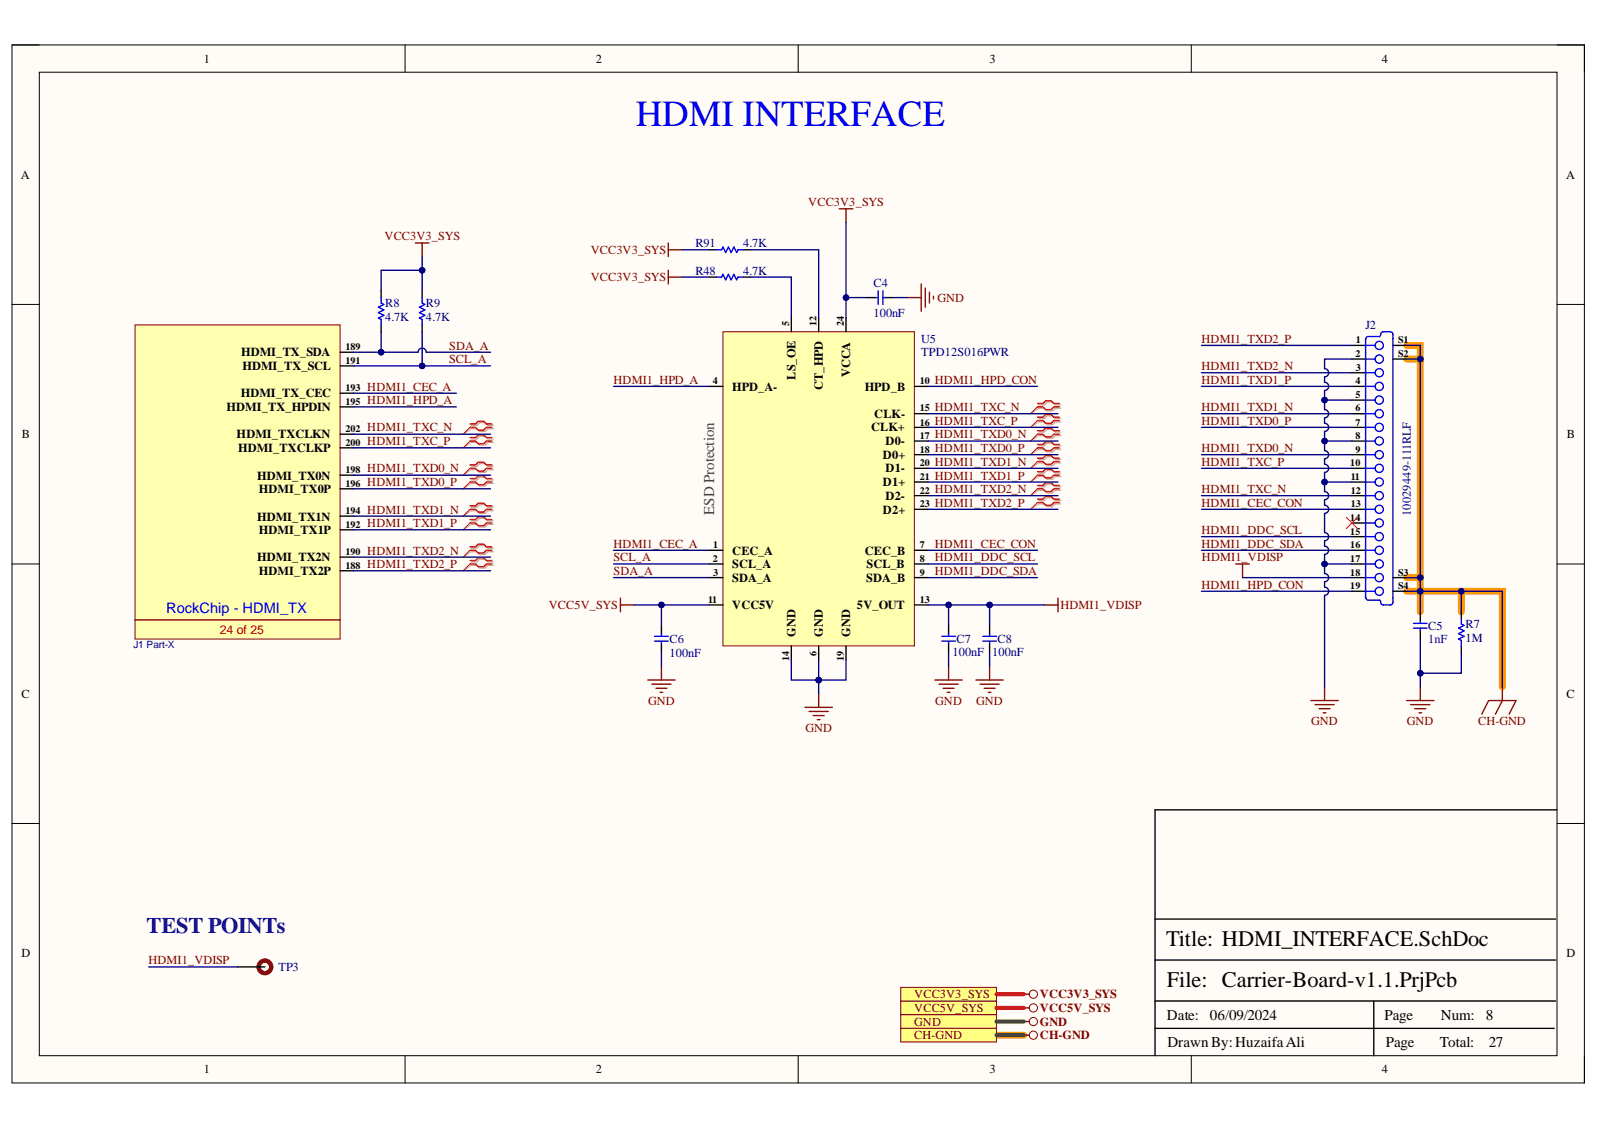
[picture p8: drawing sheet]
<svg xmlns="http://www.w3.org/2000/svg" width="297mm" height="210mm" viewBox="0 0 297 210" stroke-linecap="round" stroke-linejoin="round" font-family="sans-serif">
<defs><g id="words">
<text font-size="6.8" fill="#00f" x="118.2" y="23.4">HDMI INTERFACE</text>
<text font-size="4.1" fill="#0b0b8e" x="27.2" y="173.5">TEST POINTs</text>
<g font-size="4.1">
<text x="216.7" y="175.8">Title: HDMI_INTERFACE.SchDoc</text>
<text x="216.9" y="183.4">File: Carrier-Board-v1.1.PrjPcb</text>
</g>
<text font-size="2.8" fill="#434343" x="132.7" y="95.7" transform="rotate(-90 132.7 95.7)">ESD Protection</text>
<g font-size="2.8">
<text x="216.9" y="189.6">Date:</text>
<text x="224.9" y="189.6">06/09/2024</text>
<text x="257.3" y="189.6">Page</text>
<text x="267.8" y="189.6">Num:</text>
<text x="276.2" y="189.6">8</text>
<text x="217" y="194.7">DrawnBy:HuzaifaAli</text>
<text x="257.6" y="194.7">Page</text>
<text x="267.7" y="194.7">Total:</text>
<text x="276.7" y="194.7">27</text>
</g>
<text font-size="2.7" fill="#00f" x="30.9" y="113.9">RockChip - HDMI_TX</text>
<g font-size="2.3">
<text x="37.9" y="11.7">1</text>
<text x="110.7" y="11.7">2</text>
<text x="183.9" y="11.7">3</text>
<text x="256.8" y="11.7">4</text>
<text x="3.9" y="33.3">A</text>
<text x="291.1" y="33.3">A</text>
<text x="44.8" y="66.3">HDMI_TX_SDA</text>
<text x="45.1" y="68.8">HDMI_TX_SCL</text>
<text x="147.9" y="70.6" transform="rotate(-90 147.9 70.6)">LS_OE</text>
<text x="158" y="70.1" transform="rotate(-90 158 70.1)">VCCA</text>
<text x="42.1" y="76.4">HDMI_TX_HPDIN</text>
<text x="44.8" y="73.9">HDMI_TX_CEC</text>
<text x="136.1" y="72.6">HPD_A-</text>
<text x="153" y="72.5" transform="rotate(-90 153 72.5)">CT_HPD</text>
<text x="160.7" y="72.6">HPD_B</text>
<text x="162.5" y="77.7">CLK-</text>
<text x="4.1" y="81.5">B</text>
<text x="44" y="81.5">HDMI_TXCLKN</text>
<text x="161.9" y="80.2">CLK+</text>
<text x="164.6" y="82.8">D0-</text>
<text x="291.3" y="81.5">B</text>
<text x="44.2" y="84">HDMI_TXCLKP</text>
<text x="47.8" y="89.2">HDMI_TX0N</text>
<text x="164.1" y="85.3">D0+</text>
<text x="164.6" y="87.8">D1-</text>
<text x="48.1" y="91.7">HDMI_TX0P</text>
<text x="164.1" y="90.4">D1+</text>
<text x="164.1" y="95.5">D2+</text>
<text x="164.6" y="93">D2-</text>
<text x="47.8" y="96.8">HDMI_TX1N</text>
<text x="48.1" y="99.3">HDMI_TX1P</text>
<text x="47.8" y="104.4">HDMI_TX2N</text>
<text x="48.1" y="106.9">HDMI_TX2P</text>
<text x="136.1" y="103.1">CEC_A</text>
<text x="136.1" y="105.7">SCL_A</text>
<text x="160.7" y="103.1">CEC_B</text>
<text x="161.1" y="105.7">SCL_B</text>
<text x="136.1" y="108.2">SDA_A</text>
<text x="136.1" y="113.3">VCC5V</text>
<text x="159.3" y="113.3">5V_OUT</text>
<text x="161" y="108.2">SDA_B</text>
<text x="147.9" y="118.3" transform="rotate(-90 147.9 118.3)">GND</text>
<text x="153" y="118.3" transform="rotate(-90 153 118.3)">GND</text>
<text x="158" y="118.3" transform="rotate(-90 158 118.3)">GND</text>
<text x="4" y="129.7">C</text>
<text x="291.2" y="129.7">C</text>
<text x="4" y="178">D</text>
<text x="291.2" y="178">D</text>
<text x="37.9" y="199.6">1</text>
<text x="110.7" y="199.6">2</text>
<text x="183.9" y="199.6">3</text>
<text x="256.8" y="199.6">4</text>
</g>
<g font-size="2.3" fill="#800000">
<text x="150.2" y="38.4">VCC3V3_SYS</text>
<text x="71.5" y="44.7">VCC3V3_SYS</text>
<text x="109.8" y="47.2">VCC3V3_SYS</text>
<text x="109.8" y="52.3">VCC3V3_SYS</text>
<text x="174.3" y="56.1">GND</text>
<text x="83.5" y="65">SDA_A</text>
<text x="223.3" y="63.7">HDMI1_TXD2_P</text>
<text x="83.5" y="67.5">SCL_A</text>
<text x="114" y="71.3">HDMI1_HPD_A</text>
<text x="173.8" y="71.3">HDMI1_HPD_CON</text>
<text x="223.3" y="68.8">HDMI1_TXD2_N</text>
<text x="223.3" y="71.3">HDMI1_TXD1_P</text>
<text x="68.3" y="72.6">HDMI1_CEC_A</text>
<text x="68.3" y="75.1">HDMI1_HPD_A</text>
<text x="173.8" y="76.4">HDMI1_TXC_N</text>
<text x="223.3" y="76.4">HDMI1_TXD1_N</text>
<text x="68.3" y="80.2">HDMI1_TXC_N</text>
<text x="68.3" y="82.8">HDMI1_TXC_P</text>
<text x="173.8" y="78.9">HDMI1_TXC_P</text>
<text x="173.8" y="81.5">HDMI1_TXD0_N</text>
<text x="223.3" y="78.9">HDMI1_TXD0_P</text>
<text x="68.3" y="87.8">HDMI1_TXD0_N</text>
<text x="173.8" y="84">HDMI1_TXD0_P</text>
<text x="173.8" y="86.6">HDMI1_TXD1_N</text>
<text x="173.8" y="89.2">HDMI1_TXD1_P</text>
<text x="223.3" y="84">HDMI1_TXD0_N</text>
<text x="223.3" y="86.6">HDMI1_TXC_P</text>
<text x="68.3" y="90.4">HDMI1_TXD0_P</text>
<text x="68.3" y="95.5">HDMI1_TXD1_N</text>
<text x="173.8" y="91.7">HDMI1_TXD2_N</text>
<text x="173.8" y="94.2">HDMI1_TXD2_P</text>
<text x="223.3" y="91.7">HDMI1_TXC_N</text>
<text x="223.3" y="94.2">HDMI1_CEC_CON</text>
<text x="68.3" y="98.1">HDMI1_TXD1_P</text>
<text x="114" y="101.9">HDMI1_CEC_A</text>
<text x="173.8" y="101.9">HDMI1_CEC_CON</text>
<text x="223.3" y="101.9">HDMI1_DDC_SDA</text>
<text x="223.3" y="99.3">HDMI1_DDC_SCL</text>
<text x="68.3" y="103.1">HDMI1_TXD2_N</text>
<text x="68.3" y="105.7">HDMI1_TXD2_P</text>
<text x="114" y="104.4">SCL_A</text>
<text x="114" y="106.9">SDA_A</text>
<text x="173.8" y="104.4">HDMI1_DDC_SCL</text>
<text x="173.8" y="106.9">HDMI1_DDC_SDA</text>
<text x="223.4" y="104.4">HDMI1_VDISP</text>
<text x="102" y="113.3">VCC5V_SYS</text>
<text x="197.1" y="113.3">HDMI1_VDISP</text>
<text x="223.3" y="109.5">HDMI1_HPD_CON</text>
<text x="120.5" y="131">GND</text>
<text x="173.8" y="131">GND</text>
<text x="181.5" y="131">GND</text>
<text x="149.7" y="136.1">GND</text>
<text x="243.7" y="134.8">GND</text>
<text x="261.5" y="134.8">GND</text>
<text x="274.8" y="134.8">CH-GND</text>
<text x="27.6" y="179.3">HDMI1_VDISP</text>
<text x="170" y="185.6">VCC3V3_SYS</text>
<text x="193.3" y="185.6">VCC3V3_SYS</text>
<text x="170" y="188.2">VCC5V_SYS</text>
<text x="170" y="190.7">GND</text>
<text x="193.3" y="188.2">VCC5V_SYS</text>
<text x="193.3" y="190.7">GND</text>
<text x="170" y="193.2">CH-GND</text>
<text x="193.3" y="193.2">CH-GND</text>
</g>
<g font-size="2.3" fill="#000080">
<text x="129.3" y="46">R91</text>
<text x="138.1" y="46">4.7K</text>
<text x="129.3" y="51.1">R48</text>
<text x="138.1" y="51.1">4.7K</text>
<text x="162.3" y="53.3">C4</text>
<text x="71.6" y="57.1">R8</text>
<text x="71.6" y="59.7">4.7K</text>
<text x="79.2" y="57.1">R9</text>
<text x="79.2" y="59.7">4.7K</text>
<text x="162.3" y="58.9">100nF</text>
<text x="171.2" y="63.7">U5</text>
<text x="253.8" y="61.2">J2</text>
<text x="171.2" y="66.3">TPD12S016PWR</text>
<text x="262.3" y="95.9" transform="rotate(-90 262.3 95.9)">10029449-111RLF</text>
<text x="124.4" y="119.6">C6</text>
<text x="177.8" y="119.6">C7</text>
<text x="185.4" y="119.6">C8</text>
<text x="265.5" y="117.1">C5</text>
<text x="265.5" y="119.6">1nF</text>
<text x="272.4" y="116.8">R7</text>
<text x="272.4" y="119.4">1M</text>
<text x="124.4" y="122.1">100nF</text>
<text x="177.1" y="121.9">100nF</text>
<text x="184.4" y="121.9">100nF</text>
<text x="51.8" y="180.6">TP3</text>
</g>
<text font-size="2.3" fill="#f00" x="40.9" y="117.8">24 of 25</text>
<g font-size="1.9">
<text x="64.2" y="65.1">189</text>
<text x="146.7" y="60.7" transform="rotate(-90 146.7 60.7)">5</text>
<text x="151.8" y="60.7" transform="rotate(-90 151.8 60.7)">12</text>
<text x="156.8" y="60.7" transform="rotate(-90 156.8 60.7)">24</text>
<text x="252" y="63.8">1</text>
<text x="259.9" y="63.8">S1</text>
<text x="64.2" y="67.6">191</text>
<text x="132.5" y="71.4">4</text>
<text x="171" y="71.4">10</text>
<text x="251.9" y="66.4">2</text>
<text x="251.9" y="71.4">4</text>
<text x="252" y="68.9">3</text>
<text x="259.9" y="66.4">S2</text>
<text x="64.2" y="72.7">193</text>
<text x="64.2" y="75.2">195</text>
<text x="171" y="76.5">15</text>
<text x="251.9" y="74">5</text>
<text x="251.9" y="76.5">6</text>
<text x="64.2" y="80.4">202</text>
<text x="64.2" y="82.9">200</text>
<text x="171" y="79.1">16</text>
<text x="171" y="81.7">17</text>
<text x="251.9" y="79.1">7</text>
<text x="251.9" y="81.7">8</text>
<text x="64.2" y="88">198</text>
<text x="171" y="84.2">18</text>
<text x="171" y="86.7">20</text>
<text x="171" y="89.3">21</text>
<text x="251" y="86.7">10</text>
<text x="251.1" y="89.3">11</text>
<text x="251.9" y="84.2">9</text>
<text x="64.2" y="90.5">196</text>
<text x="64.2" y="95.6">194</text>
<text x="171" y="91.8">22</text>
<text x="171" y="94.3">23</text>
<text x="251.1" y="91.8">12</text>
<text x="251.1" y="94.3">13</text>
<text x="64.2" y="98.1">192</text>
<text x="132.6" y="101.9">1</text>
<text x="171" y="101.9">7</text>
<text x="251" y="96.9">14</text>
<text x="251" y="99.4">15</text>
<text x="251" y="101.9">16</text>
<text x="64.2" y="103.2">190</text>
<text x="64.2" y="105.7">188</text>
<text x="132.5" y="104.5">2</text>
<text x="132.6" y="107">3</text>
<text x="171" y="104.5">8</text>
<text x="171" y="107">9</text>
<text x="251" y="104.5">17</text>
<text x="251" y="107">18</text>
<text x="259.9" y="107">S3</text>
<text x="131.6" y="112.1">11</text>
<text x="171" y="112.1">13</text>
<text x="251" y="109.5">19</text>
<text x="259.9" y="109.5">S4</text>
<text x="146.7" y="122.8" transform="rotate(-90 146.7 122.8)">14</text>
<text x="151.8" y="122" transform="rotate(-90 151.8 122)">6</text>
<text x="156.8" y="122.9" transform="rotate(-90 156.8 122.9)">19</text>
</g>
<text font-size="1.9" fill="#000080" x="24.8" y="120.5">J1 Part-X</text>
</g></defs>
<path d="M2.2 8.4h292.3v192.9h-292.3z" fill-rule="evenodd" fill="#fffcf8"/>
<path d="M2.2 8.4h292.3v192.9h-292.3z" fill="none" stroke="#000" stroke-width=".19"/>
<path d="M7.3 13.4h282.1v182.9h-282.1z" fill-rule="evenodd" fill="#fffcf8"/>
<g fill="none" stroke="#000" stroke-width=".19">
<path d="M2.2 8.3h5.1M7.3 13.4h282.1v182.9h-282.1zM75.3 8.3v5.1M148.4 8.3v5.1M221.4 8.4v5M289.4 8.4h5.1v5M2.2 56.6h5.1M289.4 56.6h5.1M2.2 104.9h5.1M289.4 104.9h5.1M2.2 153.1h5.1M289.4 153.1h5.1"/>
<path d="M75.3 196.3v5M148.4 196.3v5M221.4 196.3v5M294.5 196.3v5"/>
</g>
<path d="M261.5 64.2h2.5v2.6h-2.5M264 66.8v43.1h-2.5M261.5 107.4h2.5M264 113.7v-3.8h15.3v17.8M271.6 109.9v3.8M185.2 192.5h5.1" fill="none" stroke="#f90" stroke-width="1.3"/>
<g fill="none" stroke="#000" stroke-width=".25">
<path d="M70.8 54.1v1.2M78.5 54.1v1.2M70.8 60.4v1.3M78.5 60.4v1.3M251.3 64.2h2.5M251.3 66.8h2.5M251.3 69.3h2.5M251.3 71.8h2.5M251.3 74.4h2.5M251.3 76.9h2.5M251.3 79.5h2.5M258.9 64.2h2.6"/>
<path d="M258.9 66.8h2.6M251.3 82h2.5M251.3 84.5h2.5M251.3 87.1h2.5M251.3 89.6h2.5M251.3 92.2h2.5M251.3 94.7h2.5M251.3 97.2h2.5M251.3 99.8h2.5M251.3 102.3h2.5M251.3 104.9h2.5M251.3 107.4h2.5"/>
<path d="M251.3 109.9h2.5M258.9 107.4h2.6M258.9 109.9h2.6M264 113.7v1.6M264 117.2v1.6M271.6 113.7v1.3M271.6 120.1v1.3M289.4 150.6h-74.7v45.7M214.7 178.5h74.5M214.7 170.9h74.5M214.7 191.2h74.2M214.7 186.1h74.5"/>
<path d="M255.4 186.1v10.2"/>
</g>
<g fill="none" stroke="#00f" stroke-width=".25">
<path d="M70.8 55.3v1l.6 .3-1.1 .5 1.1 .5-1.1 .5 1.1 .5-1.1 .5 .5 .3v1M78.5 55.3v1l.5 .3-1 .5 1 .5-1 .5 1 .5-1 .5 .5 .3v1M253.8 66.8h1.8M253.8 71.8h1.8M253.8 69.3h1.8M253.8 74.4h1.8M253.8 64.2h1.8M253.8 79.5h1.8M253.8 76.9h1.8M253.8 63v48.2M254.1 62.6l-.3 .6M254.2 62.6h2.2"/>
<path d="M256.4 62.6l.2-.2a.58 .58 0 0 1 .5-.7l1.6 .1 .2 .4v49.8l-.2 .4-1.6 .1a.75 .75 0 0 1-.6-.8l-.1-.2M253.8 84.5h1.8M253.8 82h1.8M253.8 87.1h1.8M253.8 92.2h1.8M253.8 97.2h1.8M253.8 94.7h1.8M253.8 99.8h1.8M253.8 89.6h1.8M253.8 110.9l.3 .6M253.8 104.9h1.8M253.8 109.9h1.8"/>
<path d="M253.8 107.4h1.8M253.8 102.3h1.8M254.2 111.6h2.2M262.7 116.8h2.6M262.7 115.9h2.6M264 115.3v.5M264 116.8v.5M271.6 115v1l.5 .3-1 .5 1 .5-1 .5 1 .5-1 .5 .5 .3v1"/>
<circle cx="256.4" cy="76.9" r=".76"/>
<circle cx="256.4" cy="79.5" r=".76"/>
<circle cx="256.4" cy="71.8" r=".76"/>
<circle cx="256.4" cy="69.3" r=".76"/>
<circle cx="256.4" cy="64.2" r=".76"/>
<circle cx="256.4" cy="66.8" r=".77"/>
<circle cx="256.4" cy="74.4" r=".77"/>
<circle cx="256.4" cy="87.1" r=".76"/>
<circle cx="256.4" cy="94.7" r=".76"/>
<circle cx="256.4" cy="84.5" r=".76"/>
<circle cx="256.4" cy="99.8" r=".76"/>
<circle cx="256.4" cy="92.2" r=".76"/>
<circle cx="256.4" cy="82" r=".77"/>
<circle cx="256.4" cy="89.6" r=".77"/>
<circle cx="256.4" cy="97.2" r=".77"/>
<circle cx="256.4" cy="102.3" r=".76"/>
<circle cx="256.4" cy="109.9" r=".76"/>
<circle cx="256.4" cy="107.4" r=".76"/>
<circle cx="256.4" cy="104.8" r=".77"/>
</g>
<g fill="none" stroke="#800000" stroke-width=".25">
<path d="M168.7 55.3h2.5M171.2 52.8v5.1M172 53.6v3.5M172.8 54.3v2M173.5 55.1v.5M194.1 112.5h2.6M196.7 111.2v2.5M229.7 104.9h2.5M231 104.9v2.5M120.4 126.4h5.1M121.2 127.2h3.5M121.9 128h2.1"/>
<path d="M122.7 128.7h.5M122.9 123.9v2.5M149.6 131.5h5.1M150.4 132.3h3.6M151.2 133h2M151.9 133.8h.5M152.2 129v2.5M173.8 126.4h5.1M174.5 127.2h3.6M175.3 128h2M176.1 128.7h.5M176.3 123.9v2.5"/>
<path d="M243.7 130.2h5.1M244.4 131h3.6M245.2 131.8h2M246 132.5h.5M246.2 127.7v2.5M261.5 130.2h5M262.2 131h3.6M263 131.8h2M263.8 132.5h.5M264 127.7v2.5M275.4 132.8l1.3-2.6h5.1l-1.3 2.6M279.3 127.7v2.5l-1.3 2.6"/>
</g>
<path d="M250.3 96.2l2 2.1M252.3 96.2l-2 2.1" fill="none" stroke="#f00" stroke-width=".19"/>
<path d="M25.1 60.4h38.1v58.4h-38.1z" fill-rule="evenodd" fill="#ffffb0"/>
<path d="M25.1 60.4h38.1v58.4h-38.1z" fill="none" stroke="#800000" stroke-width=".19"/>
<path d="M63.2 73.1h2.6M63.2 75.6h2.6M63.2 65.5h2.6M63.2 68h2.6M63.2 80.7h2.6M63.2 83.3h2.6M63.2 88.3h2.6M63.2 90.9h2.6M63.2 96h2.6M63.2 98.5h2.6M63.2 103.6h2.6M63.2 106.1h2.6" fill="none" stroke="#000" stroke-width=".25"/>
<path d="M25.1 115.3h38.1" fill="none" stroke="#800000" stroke-width=".25"/>
<g fill="none" stroke="#d0a19e" stroke-width=".25">
<path d="M193.1 77.8h1l.5-.5h1l.6 .5h1M193.1 78.4h1l.5 .5h1l.6-.5h1M193.1 75.3h1l.5-.5h1l.6 .5h1M193.1 75.9h1l.5 .5h1l.6-.5h1M193.1 93h1l.5-.5h1l.6 .5h1M193.1 93.7h1l.5 .5h1l.6-.5h1M193.1 90.5h1l.5-.5h1l.6 .5h1M193.1 91.1h1l.5 .5h1l.6-.5h1M193.1 88h1l.5-.5h1l.6 .5h1M193.1 88.6h1l.5 .5h1l.6-.5h1M193.1 85.4h1l.5-.5h1l.6 .5h1M193.1 86.1h1l.5 .5h1l.6-.5h1"/>
<path d="M193.1 82.9h1l.5-.5h1l.6 .5h1M193.1 83.5h1l.5 .5h1l.6-.5h1M193.1 80.3h1l.5-.5h1l.6 .5h1M193.1 81h1l.5 .5h1l.6-.5h1"/>
</g>
<path d="M193.1 78.4l-1.5 1.1M193.1 75.9l-1.5 1M193.1 93.7l-1.5 1M193.1 91.1l-1.5 1.1M193.1 88.6l-1.5 1M193.1 86.1l-1.5 1M193.1 83.5l-1.5 1M193.1 81l-1.5 1" fill="none" stroke="#d0a19e" stroke-width=".19"/>
<g fill="none" stroke="#f00" stroke-width=".25">
<path d="M192.8 77.6h1.1l.5-.6h1l.5 .6h1M192.8 78.2h1.1l.5 .5h1l.5-.5h1M192.8 75h1.1l.5-.5h1l.5 .5h1M192.8 75.7h1.1l.5 .5h1l.5-.5h1M192.8 92.8h1.1l.5-.5h1l.5 .5h1M192.8 93.4h1.1l.5 .5h1l.5-.5h1M192.8 90.3h1.1l.5-.6h1l.5 .6h1M192.8 90.9h1.1l.5 .5h1l.5-.5h1M192.8 87.7h1.1l.5-.5h1l.5 .5h1M192.8 88.3h1.1l.5 .5h1l.5-.5h1M192.8 85.2h1.1l.5-.5h1l.5 .5h1M192.8 85.8h1.1l.5 .5h1l.5-.5h1"/>
<path d="M192.8 82.6h1.1l.5-.5h1l.5 .5h1M192.8 83.3h1.1l.5 .5h1l.5-.5h1M192.8 80.1h1.1l.5-.5h1l.5 .5h1M192.8 80.7h1.1l.5 .5h1l.5-.5h1"/>
</g>
<path d="M192.8 78.2l-1.2 1.3M192.8 75.7l-1.2 1.2M192.8 93.4l-1.2 1.3M192.8 90.9l-1.2 1.3M192.8 88.3l-1.2 1.3M192.8 85.8l-1.2 1.3M192.8 83.3l-1.2 1.2M192.8 80.7l-1.2 1.3" fill="none" stroke="#f00" stroke-width=".19"/>
<path d="M134.4 61.7h35.6v58.4h-35.6z" fill-rule="evenodd" fill="#ffffb0"/>
<path d="M134.4 61.7h35.6v58.4h-35.6z" fill="none" stroke="#800000" stroke-width=".19"/>
<g fill="none" stroke="#000" stroke-width=".25">
<path d="M147.1 59.1v2.6M152.2 59.1v2.6M157.3 59.1v2.6M161.1 55.3h1.5M164.5 55.3h1.7M131.8 71.8h2.6M170 71.8h2.5M170 76.9h2.5M170 79.5h2.5M170 82h2.5M170 84.5h2.5M170 87.1h2.5"/>
<path d="M170 89.6h2.5M170 92.1h2.5M170 94.7h2.5M122.9 116.3v1.6M122.9 119.8v1.6M131.8 102.3h2.6M131.8 104.9h2.6M131.8 107.4h2.6M131.8 112.5h2.6M170 102.3h2.5M170 104.9h2.5M170 107.4h2.5"/>
<path d="M170 112.5h2.5M176.3 116.3v1.6M176.3 119.8v1.6M183.9 116.3v1.6M183.9 119.8v1.6M147.1 120.1v2.5M152.2 120.1v2.5M157.3 120.1v2.5M44.2 179.8h5"/>
</g>
<g fill="none" stroke="#00f" stroke-width=".25">
<path d="M162.6 55.3h.5M163.2 54.1v2.5M164.1 55.3h.5M164.1 54.1v2.5M121.7 118.3h2.5M121.7 119.2h2.5M122.9 117.8v.5M122.9 119.3v.5M175.1 118.3h2.5M175.1 119.2h2.5M176.3 117.8v.5M176.3 119.3v.5"/>
<path d="M182.7 118.3h2.5M182.7 119.2h2.5M183.9 117.8v.5M183.9 119.3v.5"/>
</g>
<circle cx="49.2" cy="179.8" r="1.17" fill="none" stroke="#5b0f00" stroke-width=".76"/>
<g fill="none" stroke="#d0a19e" stroke-width=".25">
<path d="M87.6 79.1h1l.5-.5h1.1l.5 .5h1M87.6 79.7h1l.5 .5h1.1l.5-.5h1M87.6 96.9h1l.5-.6h1.1l.5 .6h1M87.6 97.5h1l.5 .5h1.1l.5-.5h1M87.6 94.3h1l.5-.5h1.1l.5 .5h1M87.6 94.9h1l.5 .6h1.1l.5-.6h1M87.6 89.2h1l.5-.5h1.1l.5 .5h1M87.6 89.9h1l.5 .5h1.1l.5-.5h1M87.6 86.7h1l.5-.5h1.1l.5 .5h1M87.6 87.3h1l.5 .5h1.1l.5-.5h1M87.6 81.6h1l.5-.5h1.1l.5 .5h1M87.6 82.2h1l.5 .6h1.1l.5-.6h1"/>
<path d="M87.6 104.5h1l.5-.5h1.1l.5 .5h1M87.6 105.1h1l.5 .5h1.1l.5-.5h1M87.6 101.9h1l.5-.5h1.1l.5 .5h1M87.6 102.6h1l.5 .5h1.1l.5-.5h1"/>
</g>
<path d="M87.6 79.7l-1.5 1M87.6 97.5l-1.5 1M87.6 94.9l-1.5 1.1M87.6 89.9l-1.5 1M87.6 87.3l-1.5 1M87.6 82.2l-1.5 1.1M87.6 105.1l-1.5 1M87.6 102.6l-1.5 1" fill="none" stroke="#d0a19e" stroke-width=".19"/>
<g fill="none" stroke="#f00" stroke-width=".25">
<path d="M87.4 78.8h1l.5-.5h1l.5 .5h1M87.4 79.5h1l.5 .5h1l.5-.5h1M87.4 96.6h1l.5-.5h1l.5 .5h1M87.4 97.2h1l.5 .5h1l.5-.5h1M87.4 94.1h1l.5-.6h1l.5 .6h1M87.4 94.7h1l.5 .5h1l.5-.5h1M87.4 89h1l.5-.5h1l.5 .5h1M87.4 89.6h1l.5 .5h1l.5-.5h1M87.4 86.4h1l.5-.5h1l.5 .5h1M87.4 87.1h1l.5 .5h1l.5-.5h1M87.4 81.4h1l.5-.6h1l.5 .6h1M87.4 82h1l.5 .5h1l.5-.5h1"/>
<path d="M87.4 104.2h1l.5-.5h1l.5 .5h1M87.4 104.9h1l.5 .5h1l.5-.5h1M87.4 101.7h1l.5-.5h1l.5 .5h1M87.4 102.3h1l.5 .5h1l.5-.5h1"/>
</g>
<path d="M87.4 79.5l-1.3 1.2M87.4 97.2l-1.3 1.3M87.4 94.7l-1.3 1.3M87.4 89.6l-1.3 1.3M87.4 87.1l-1.3 1.2M87.4 82l-1.3 1.3M87.4 104.9l-1.3 1.2M87.4 102.3l-1.3 1.3" fill="none" stroke="#f00" stroke-width=".19"/>
<path d="M156 38.8h2.5M157.3 38.8v2.6M77.2 45.2h2.5M78.5 45.2v2.5M115.3 111.2v2.5M115.3 112.5h2.6M181.4 126.4h5.1M182.2 127.2h3.5M182.9 128h2.1M183.7 128.7h.5M183.9 123.9v2.5" fill="none" stroke="#800000" stroke-width=".25"/>
<path d="M167.4 186.1h17.8v2.6h-17.8z" fill-rule="evenodd" fill="#ffff80"/>
<g fill="none" stroke="#800000" stroke-width=".19">
<path d="M167.4 186.1h17.8v2.6h-17.8z"/>
<circle cx="192.1" cy="187.4" r=".76"/>
</g>
<path d="M190.3 187.4h1" fill="none" stroke="#800000" stroke-width=".25"/>
<path d="M167.4 188.7h17.8v2.5h-17.8z" fill-rule="evenodd" fill="#ffff80"/>
<g fill="none" stroke="#800000" stroke-width=".19">
<path d="M167.4 188.7h17.8v2.5h-17.8z"/>
<circle cx="192.1" cy="189.9" r=".76"/>
</g>
<path d="M190.3 189.9h1" fill="none" stroke="#800000" stroke-width=".25"/>
<path d="M167.4 191.2h17.8v2.5h-17.8z" fill-rule="evenodd" fill="#ffff80"/>
<g fill="none" stroke="#800000" stroke-width=".19">
<path d="M167.4 191.2h17.8v2.5h-17.8z"/>
<circle cx="192.1" cy="192.5" r=".76"/>
</g>
<path d="M190.3 192.5h1" fill="none" stroke="#800000" stroke-width=".25"/>
<path d="M167.4 183.6h17.8v2.5h-17.8z" fill-rule="evenodd" fill="#ffff80"/>
<g fill="none" stroke="#800000" stroke-width=".19">
<path d="M167.4 183.6h17.8v2.5h-17.8z"/>
<circle cx="192.1" cy="184.8" r=".76"/>
</g>
<path d="M124.2 45.2v2.5M124.2 50.2v2.6M124.2 46.4h2.6M124.2 51.5h2.6M190.3 184.8h1" fill="none" stroke="#800000" stroke-width=".25"/>
<path d="M131.8 51.5h1.3M131.8 46.4h1.3M138.2 51.5h1.3M138.2 46.4h1.3" fill="none" stroke="#000" stroke-width=".25"/>
<path d="M133.1 51.5h1l.3-.5 .5 1 .5-1 .5 1 .5-1 .5 1 .3-.5h1M133.1 46.4h1l.3-.5 .5 1 .5-1 .5 1 .5-1 .5 1 .3-.5h1" fill="none" stroke="#00f" stroke-width=".25"/>
<path d="M246.2 74.4h5.1" fill="none" stroke="#000080" stroke-width=".25"/>
<circle cx="246.2" cy="74.4" r=".51" fill="#000080"/>
<circle cx="246.2" cy="74.4" r=".51" fill="none" stroke="#000080" stroke-width=".19"/>
<path d="M246.2 82h5.1" fill="none" stroke="#000080" stroke-width=".25"/>
<circle cx="246.2" cy="82" r=".51" fill="#000080"/>
<circle cx="246.2" cy="82" r=".51" fill="none" stroke="#000080" stroke-width=".19"/>
<path d="M246.2 89.6h5.1" fill="none" stroke="#000080" stroke-width=".25"/>
<circle cx="246.2" cy="89.6" r=".51" fill="#000080"/>
<circle cx="246.2" cy="89.6" r=".51" fill="none" stroke="#000080" stroke-width=".19"/>
<path d="M223.3 64.2h28M223.3 69.3h28M223.3 71.8h28M223.3 76.9h28M223.3 79.5h28M223.3 84.5h28M223.3 87.1h28M223.3 92.2h28M261.5 107.4h2.5" fill="none" stroke="#000080" stroke-width=".25"/>
<circle cx="264" cy="107.4" r=".51" fill="#000080"/>
<circle cx="264" cy="107.4" r=".51" fill="none" stroke="#000080" stroke-width=".19"/>
<path d="M264 109.9v3.8" fill="none" stroke="#000080" stroke-width=".25"/>
<circle cx="264" cy="109.9" r=".51" fill="#000080"/>
<circle cx="264" cy="109.9" r=".51" fill="none" stroke="#000080" stroke-width=".19"/>
<path d="M271.6 109.9v3.8" fill="none" stroke="#000080" stroke-width=".25"/>
<circle cx="271.6" cy="109.9" r=".51" fill="#000080"/>
<circle cx="271.6" cy="109.9" r=".51" fill="none" stroke="#000080" stroke-width=".19"/>
<path d="M271.6 121.4v3.8h-7.6v2.5" fill="none" stroke="#000080" stroke-width=".25"/>
<circle cx="264" cy="125.2" r=".51" fill="#000080"/>
<circle cx="264" cy="125.2" r=".51" fill="none" stroke="#000080" stroke-width=".19"/>
<path d="M264 118.8v6.4" fill="none" stroke="#000080" stroke-width=".25"/>
<circle cx="264" cy="125.2" r=".51" fill="#000080"/>
<circle cx="264" cy="125.2" r=".51" fill="none" stroke="#000080" stroke-width=".19"/>
<path d="M223.3 94.7h28M223.3 109.9h28M246.2 104.9h5.1" fill="none" stroke="#000080" stroke-width=".25"/>
<circle cx="246.2" cy="104.9" r=".51" fill="#000080"/>
<circle cx="246.2" cy="104.9" r=".51" fill="none" stroke="#000080" stroke-width=".19"/>
<path d="M261.5 64.2h2.5v2.6h-2.5M223.3 99.8h28M223.3 102.3h28M231 107.4h20.3" fill="none" stroke="#000080" stroke-width=".25"/>
<circle cx="264" cy="66.8" r=".51" fill="#000080"/>
<circle cx="264" cy="66.8" r=".51" fill="none" stroke="#000080" stroke-width=".19"/>
<path d="M264 109.9h15.3v17.8" fill="none" stroke="#000080" stroke-width=".25"/>
<circle cx="264" cy="109.9" r=".51" fill="#000080"/>
<circle cx="264" cy="109.9" r=".51" fill="none" stroke="#000080" stroke-width=".19"/>
<circle cx="271.6" cy="109.9" r=".51" fill="#000080"/>
<circle cx="271.6" cy="109.9" r=".51" fill="none" stroke="#000080" stroke-width=".19"/>
<path d="M264 66.8v43.1h-2.5" fill="none" stroke="#000080" stroke-width=".25"/>
<circle cx="264" cy="109.9" r=".51" fill="#000080"/>
<circle cx="264" cy="109.9" r=".51" fill="none" stroke="#000080" stroke-width=".19"/>
<circle cx="264" cy="107.4" r=".51" fill="#000080"/>
<circle cx="264" cy="107.4" r=".51" fill="none" stroke="#000080" stroke-width=".19"/>
<circle cx="264" cy="66.8" r=".51" fill="#000080"/>
<circle cx="264" cy="66.8" r=".51" fill="none" stroke="#000080" stroke-width=".19"/>
<path d="M157.3 55.3h3.8M114.1 71.8h17.7M114.1 102.3h17.7" fill="none" stroke="#000080" stroke-width=".25"/>
<circle cx="157.3" cy="55.3" r=".51" fill="#000080"/>
<circle cx="157.3" cy="55.3" r=".51" fill="none" stroke="#000080" stroke-width=".19"/>
<g fill="none" stroke="#000080" stroke-width=".25">
<path d="M166.2 55.3h2.5M172.5 71.8h20.3M172.5 76.9h24.2M172.5 79.5h24.2M172.5 82h24.2M172.5 84.5h24.2M172.5 87.1h24.2M172.5 89.6h24.2M172.5 92.2h24.2M172.5 94.7h24.2M172.5 102.3h20.3M172.5 104.9h20.3"/>
<path d="M172.5 107.4h20.3M176.3 112.5v3.8"/>
</g>
<circle cx="176.3" cy="112.5" r=".51" fill="#000080"/>
<circle cx="176.3" cy="112.5" r=".51" fill="none" stroke="#000080" stroke-width=".19"/>
<path d="M122.9 112.5v3.8M176.3 121.4v2.5" fill="none" stroke="#000080" stroke-width=".25"/>
<circle cx="122.9" cy="112.5" r=".51" fill="#000080"/>
<circle cx="122.9" cy="112.5" r=".51" fill="none" stroke="#000080" stroke-width=".19"/>
<path d="M70.8 61.7v3.8M122.9 121.4v2.5" fill="none" stroke="#000080" stroke-width=".25"/>
<circle cx="70.8" cy="65.5" r=".51" fill="#000080"/>
<circle cx="70.8" cy="65.5" r=".51" fill="none" stroke="#000080" stroke-width=".19"/>
<path d="M65.8 73.1h19M65.8 75.6h19M78.5 61.7v6.3h-12.7" fill="none" stroke="#000080" stroke-width=".25"/>
<circle cx="78.5" cy="68" r=".51" fill="#000080"/>
<circle cx="78.5" cy="68" r=".51" fill="none" stroke="#000080" stroke-width=".19"/>
<path d="M65.8 65.5h11.9a.76 .76 0 0 1 .8-.8 .76 .76 0 0 1 .7 .8h12" fill="none" stroke="#000080" stroke-width=".25"/>
<circle cx="70.8" cy="65.5" r=".51" fill="#000080"/>
<circle cx="70.8" cy="65.5" r=".51" fill="none" stroke="#000080" stroke-width=".19"/>
<path d="M157.3 122.6v3.8h-5.1" fill="none" stroke="#000080" stroke-width=".25"/>
<circle cx="152.2" cy="126.4" r=".51" fill="#000080"/>
<circle cx="152.2" cy="126.4" r=".51" fill="none" stroke="#000080" stroke-width=".19"/>
<path d="M147.1 122.6v3.8h5.1v2.6" fill="none" stroke="#000080" stroke-width=".25"/>
<circle cx="152.2" cy="126.4" r=".51" fill="#000080"/>
<circle cx="152.2" cy="126.4" r=".51" fill="none" stroke="#000080" stroke-width=".19"/>
<path d="M152.2 122.6v3.8" fill="none" stroke="#000080" stroke-width=".25"/>
<circle cx="152.2" cy="126.4" r=".51" fill="#000080"/>
<circle cx="152.2" cy="126.4" r=".51" fill="none" stroke="#000080" stroke-width=".19"/>
<path d="M78.5 68h12.7M65.8 98.5h25.4M65.8 96h25.4M65.8 90.9h25.4M65.8 88.3h25.4M65.8 83.3h25.4M65.8 80.7h25.4M65.8 106.1h25.4M65.8 103.6h25.4M114.1 104.9h17.7M114.1 107.4h17.7" fill="none" stroke="#000080" stroke-width=".25"/>
<circle cx="78.5" cy="68" r=".51" fill="#000080"/>
<circle cx="78.5" cy="68" r=".51" fill="none" stroke="#000080" stroke-width=".19"/>
<path d="M78.5 47.7v2.5h-7.7v3.9" fill="none" stroke="#000080" stroke-width=".25"/>
<circle cx="78.5" cy="50.2" r=".51" fill="#000080"/>
<circle cx="78.5" cy="50.2" r=".51" fill="none" stroke="#000080" stroke-width=".19"/>
<path d="M78.5 50.2v3.9" fill="none" stroke="#000080" stroke-width=".25"/>
<circle cx="78.5" cy="50.2" r=".51" fill="#000080"/>
<circle cx="78.5" cy="50.2" r=".51" fill="none" stroke="#000080" stroke-width=".19"/>
<path d="M183.9 112.5v3.8M183.9 121.4v2.5" fill="none" stroke="#000080" stroke-width=".25"/>
<circle cx="183.9" cy="112.5" r=".51" fill="#000080"/>
<circle cx="183.9" cy="112.5" r=".51" fill="none" stroke="#000080" stroke-width=".19"/>
<path d="M117.9 112.5h13.9M27.6 179.8h16.6" fill="none" stroke="#000080" stroke-width=".25"/>
<path d="M185.2 187.4h5.1M185.2 184.8h5.1" fill="none" stroke="#f00" stroke-width=".76"/>
<path d="M185.2 189.9h5.1M185.2 192.5h5.1" fill="none" stroke="#38761d" stroke-width=".76"/>
<circle cx="122.9" cy="112.5" r=".51" fill="#000080"/>
<circle cx="122.9" cy="112.5" r=".51" fill="none" stroke="#000080" stroke-width=".19"/>
<path d="M172.5 112.5h21.6" fill="none" stroke="#000080" stroke-width=".25"/>
<circle cx="176.3" cy="112.5" r=".51" fill="#000080"/>
<circle cx="176.3" cy="112.5" r=".51" fill="none" stroke="#000080" stroke-width=".19"/>
<circle cx="183.9" cy="112.5" r=".51" fill="#000080"/>
<circle cx="183.9" cy="112.5" r=".51" fill="none" stroke="#000080" stroke-width=".19"/>
<path d="M157.3 41.4v17.7" fill="none" stroke="#000080" stroke-width=".25"/>
<circle cx="157.3" cy="55.3" r=".51" fill="#000080"/>
<circle cx="157.3" cy="55.3" r=".51" fill="none" stroke="#000080" stroke-width=".19"/>
<path d="M251.3 66.8h-5.1v1.7a.76 .76 0 0 1 .8 .8 .76 .76 0 0 1-.8 .8v1a.76 .76 0 0 1 .8 .7 .76 .76 0 0 1-.8 .8v3.6a.76 .76 0 0 1 .8 .7 .76 .76 0 0 1-.8 .8v1a.76 .76 0 0 1 .8 .8 .76 .76 0 0 1-.8 .7v3.6a.76 .76 0 0 1 .8 .7 .76 .76 0 0 1-.8 .8v1a.76 .76 0 0 1 .8 .8 .76 .76 0 0 1-.8 .7v3.6a.76 .76 0 0 1 .8 .8 .76 .76 0 0 1-.8 .7v1a.76 .76 0 0 1 .8 .8 .76 .76 0 0 1-.8 .8v3.5a.76 .76 0 0 1 .8 .8 .76 .76 0 0 1-.8 .7v1a.76 .76 0 0 1 .8 .8 .76 .76 0 0 1-.8 .8v3.5a.76 .76 0 0 1 .8 .8 .76 .76 0 0 1-.8 .8v1a.76 .76 0 0 1 .8 .7 .76 .76 0 0 1-.8 .8v17" fill="none" stroke="#000080" stroke-width=".25"/>
<circle cx="246.2" cy="74.4" r=".51" fill="#000080"/>
<circle cx="246.2" cy="74.4" r=".51" fill="none" stroke="#000080" stroke-width=".19"/>
<circle cx="246.2" cy="82" r=".51" fill="#000080"/>
<circle cx="246.2" cy="82" r=".51" fill="none" stroke="#000080" stroke-width=".19"/>
<circle cx="246.2" cy="89.6" r=".51" fill="#000080"/>
<circle cx="246.2" cy="89.6" r=".51" fill="none" stroke="#000080" stroke-width=".19"/>
<circle cx="246.2" cy="104.9" r=".51" fill="#000080"/>
<circle cx="246.2" cy="104.9" r=".51" fill="none" stroke="#000080" stroke-width=".19"/>
<path d="M126.8 46.4h5M126.8 51.5h5M139.5 51.5h7.6v7.6M139.5 46.4h12.7v12.7" fill="none" stroke="#000080" stroke-width=".25"/>
<use href="#words"/>
</svg>
